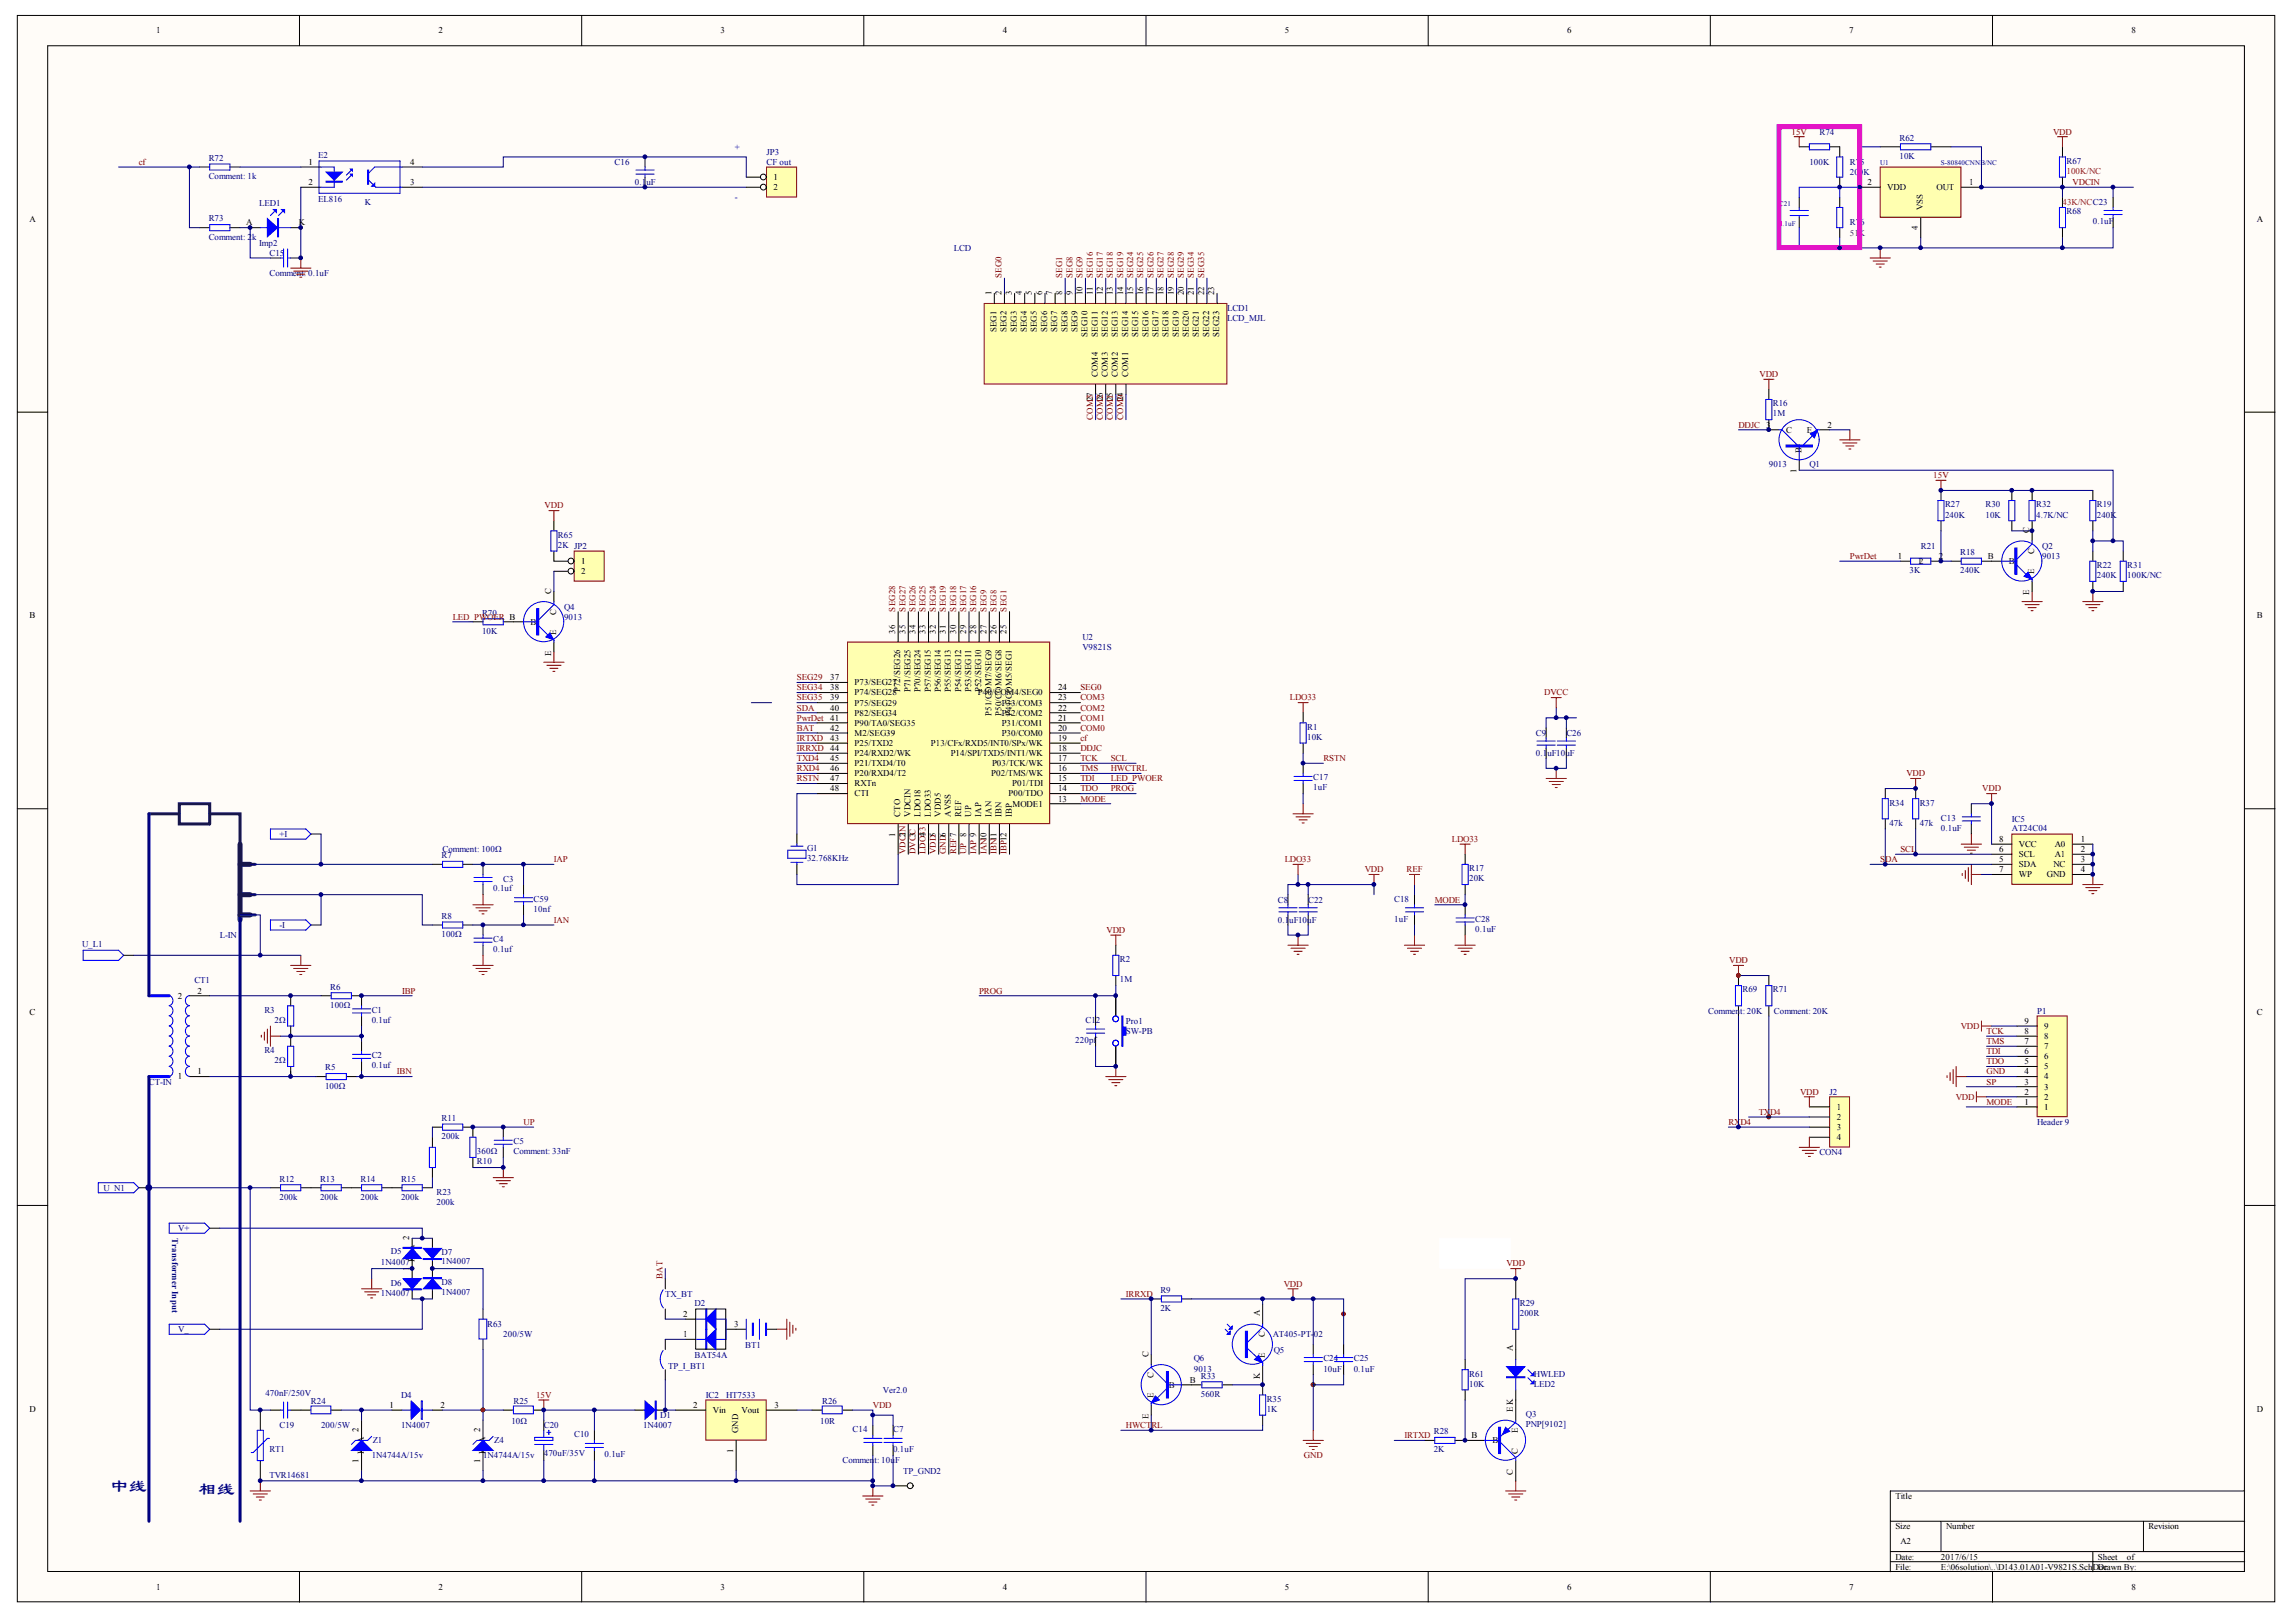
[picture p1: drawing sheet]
<svg xmlns="http://www.w3.org/2000/svg" width="297mm" height="210mm" viewBox="0 0 297 210" stroke-linecap="round" stroke-linejoin="round" font-family="sans-serif">
<defs><g id="words">
<g font-size="2.4" fill="#000080">
<text x="14.3" y="193.1">中线</text>
<text x="25.7" y="193.5">相线</text>
</g>
<g font-size="1.2">
<text x="20.2" y="4.3">1</text>
<text x="56.7" y="4.3">2</text>
<text x="93.2" y="4.3">3</text>
<text x="129.7" y="4.3">4</text>
<text x="166.2" y="4.3">5</text>
<text x="202.7" y="4.3">6</text>
<text x="239.2" y="4.3">7</text>
<text x="275.7" y="4.3">8</text>
<text x="39.9" y="21.3">1</text>
<text x="39.9" y="23.9">2</text>
<text x="53.1" y="21.3">4</text>
<text x="53.1" y="23.9">3</text>
<text x="100.1" y="23.3">1</text>
<text x="241.6" y="23.9">2</text>
<text x="254.8" y="23.9">1</text>
<text x="3.8" y="28.7">A</text>
<text x="31.8" y="29.2">A</text>
<text x="38.7" y="29.2">K</text>
<text x="100.1" y="24.6">2</text>
<text x="244.2" y="24.6">VDD</text>
<text x="250.5" y="24.6">OUT</text>
<text x="292" y="28.7">A</text>
<text x="228.5" y="55.3">3</text>
<text x="231.1" y="56">C</text>
<text x="233.8" y="56">E</text>
<text x="236.4" y="55.3">2</text>
<text x="75.2" y="73">1</text>
<text x="75.2" y="74.3">2</text>
<text x="245.5" y="72.3">1</text>
<text x="248.1" y="73">12</text>
<text x="250.8" y="72.3">2</text>
<text x="257.2" y="72.3">B</text>
<text x="259.9" y="73">B</text>
<text x="3.8" y="80">B</text>
<text x="68.6" y="80.8">B</text>
<text x="292" y="80">B</text>
<text x="107.4" y="88">37</text>
<text x="107.4" y="89.3">38</text>
<text x="110.6" y="88.7">P73/SEG27</text>
<text x="110.6" y="90">P74/SEG28</text>
<text x="126.5" y="90">P40/COM4/SEG0</text>
<text x="136.9" y="89.3">24</text>
<text x="107.4" y="90.6">39</text>
<text x="107.4" y="92">40</text>
<text x="107.4" y="93.3">41</text>
<text x="107.4" y="94.6">42</text>
<text x="107.4" y="95.9">43</text>
<text x="110.6" y="91.3">P75/SEG29</text>
<text x="110.6" y="92.6">P82/SEG34</text>
<text x="110.6" y="93.9">P90/TA0/SEG35</text>
<text x="110.6" y="95.2">M2/SEG39</text>
<text x="129.6" y="95.2">P30/COM0</text>
<text x="129.6" y="93.9">P31/COM1</text>
<text x="129.6" y="92.6">P32/COM2</text>
<text x="129.6" y="91.3">P33/COM3</text>
<text x="136.9" y="95.9">19</text>
<text x="136.9" y="94.6">20</text>
<text x="136.9" y="93.3">21</text>
<text x="136.9" y="92">22</text>
<text x="136.9" y="90.6">23</text>
<text x="107.4" y="97.2">44</text>
<text x="107.4" y="98.5">45</text>
<text x="107.4" y="99.8">46</text>
<text x="107.4" y="101.1">47</text>
<text x="110.6" y="96.5">P25/TXD2</text>
<text x="110.6" y="97.8">P24/RXD2/WK</text>
<text x="110.6" y="99.2">P21/TXD4/T0</text>
<text x="110.6" y="100.5">P20/RXD4/T2</text>
<text x="110.6" y="101.8">RXTn</text>
<text x="120.4" y="96.5">P13/CFx/RXD5/INT0/SPx/WK</text>
<text x="123" y="97.8">P14/SPI/TXD5/INT1/WK</text>
<text x="128.2" y="100.5">P02/TMS/WK</text>
<text x="128.3" y="99.2">P03/TCK/WK</text>
<text x="131" y="101.8">P01/TDI</text>
<text x="136.9" y="101.1">15</text>
<text x="136.9" y="99.8">16</text>
<text x="136.9" y="98.5">17</text>
<text x="136.9" y="97.2">18</text>
<text x="107.4" y="102.4">48</text>
<text x="110.6" y="103.1">CTI</text>
<text x="130.5" y="103.1">P00/TDO</text>
<text x="131" y="104.4">MODE1</text>
<text x="136.9" y="103.7">13</text>
<text x="136.9" y="102.4">14</text>
<text x="258.6" y="111.6">5</text>
<text x="258.6" y="110.3">6</text>
<text x="258.6" y="112.9">7</text>
<text x="258.6" y="109">8</text>
<text x="261.2" y="112.2">SDA</text>
<text x="261.2" y="110.9">SCL</text>
<text x="261.2" y="113.5">WP</text>
<text x="261.2" y="109.6">VCC</text>
<text x="264.8" y="113.5">GND</text>
<text x="265.7" y="112.2">NC</text>
<text x="265.8" y="109.6">A0</text>
<text x="265.8" y="110.9">A1</text>
<text x="269.2" y="109">1</text>
<text x="269.2" y="110.3">2</text>
<text x="269.2" y="111.6">3</text>
<text x="269.2" y="112.9">4</text>
<text x="3.8" y="131.3">C</text>
<text x="23" y="129.2">2</text>
<text x="25.6" y="128.6">2</text>
<text x="292" y="131.3">C</text>
<text x="261.9" y="137.7">5</text>
<text x="261.9" y="136.4">6</text>
<text x="261.9" y="135.1">7</text>
<text x="261.9" y="133.8">8</text>
<text x="261.9" y="132.5">9</text>
<text x="264.5" y="137.1">6</text>
<text x="264.5" y="135.8">7</text>
<text x="264.5" y="134.5">8</text>
<text x="264.5" y="133.2">9</text>
<text x="23" y="139.7">1</text>
<text x="25.6" y="139">1</text>
<text x="237.6" y="143.6">1</text>
<text x="261.9" y="143">1</text>
<text x="261.9" y="141.7">2</text>
<text x="261.9" y="140.3">3</text>
<text x="261.9" y="139">4</text>
<text x="264.5" y="143.6">1</text>
<text x="264.5" y="142.3">2</text>
<text x="264.5" y="141">3</text>
<text x="264.5" y="139.7">4</text>
<text x="264.5" y="138.4">5</text>
<text x="237.6" y="144.9">2</text>
<text x="237.6" y="146.2">3</text>
<text x="237.6" y="147.5">4</text>
<text x="88.4" y="173">1</text>
<text x="88.4" y="170.4">2</text>
<text x="95" y="171.7">3</text>
<text x="151.2" y="179.6">B</text>
<text x="153.9" y="178.9">B</text>
<text x="3.8" y="182.7">D</text>
<text x="50.4" y="182.2">1</text>
<text x="57" y="182.2">2</text>
<text x="89.7" y="182.2">2</text>
<text x="92.2" y="182.9">Vin</text>
<text x="95.9" y="182.9">Vout</text>
<text x="100.2" y="182.2">3</text>
<text x="292" y="182.7">D</text>
<text x="190.4" y="186.1">B</text>
<text x="193.1" y="186.8">B</text>
<text x="245.2" y="194">Title</text>
<text x="245.2" y="197.9">Size</text>
<text x="251.8" y="197.9">Number</text>
<text x="278" y="197.9">Revision</text>
<text x="245.2" y="201.8">Date:</text>
<text x="245.2" y="203.1">File:</text>
<text x="245.9" y="199.9">A2</text>
<text x="251.1" y="201.8">2017/6/15</text>
<text x="251.1" y="203.1">E:\06solution\..\D143.01A01-V9821S.SchDDrawn By:</text>
<text x="271.4" y="201.8">Sheet</text>
<text x="271.5" y="203.1">oc</text>
<text x="275.2" y="201.8">of</text>
<text x="20.2" y="205.7">1</text>
<text x="56.7" y="205.7">2</text>
<text x="93.2" y="205.7">3</text>
<text x="129.7" y="205.7">4</text>
<text x="166.2" y="205.7">5</text>
<text x="202.7" y="205.7">6</text>
<text x="239.2" y="205.7">7</text>
<text x="275.7" y="205.7">8</text>
</g>
<g font-size="1.2" fill="#800000">
<text x="231.8" y="17.4">15V</text>
<text x="265.6" y="17.4">VDD</text>
<text x="18" y="21.3">cf</text>
<text x="268.1" y="23.9">VDCIN</text>
<text x="227.6" y="48.8">VDD</text>
<text x="224.9" y="55.3">DDJC</text>
<text x="70.5" y="65.8">VDD</text>
<text x="250.1" y="61.9">15V</text>
<text x="239.3" y="72.3">PwrDet</text>
<text x="58.6" y="80.2">LED_PWOER B</text>
<text x="103.1" y="88">SEG29</text>
<text x="103.1" y="89.3">SEG34</text>
<text x="139.8" y="89.3">SEG0</text>
<text x="199.8" y="90">DVCC</text>
<text x="103.1" y="94.6">BAT</text>
<text x="103.1" y="90.6">SEG35</text>
<text x="103.1" y="95.9">IRTXD</text>
<text x="103.1" y="93.3">PwrDet</text>
<text x="103.1" y="92">SDA</text>
<text x="139.8" y="95.9">cf</text>
<text x="139.8" y="94.6">COM0</text>
<text x="139.8" y="93.3">COM1</text>
<text x="139.8" y="92">COM2</text>
<text x="139.8" y="90.6">COM3</text>
<text x="166.9" y="90.6">LDO33</text>
<text x="103.1" y="97.2">IRRXD</text>
<text x="103.1" y="98.5">TXD4</text>
<text x="103.1" y="99.8">RXD4</text>
<text x="103.1" y="101.1">RSTN</text>
<text x="139.8" y="101.1">TDI</text>
<text x="139.8" y="99.8">TMS</text>
<text x="139.8" y="98.5">TCK</text>
<text x="139.8" y="97.2">DDJC</text>
<text x="143.7" y="98.5">SCL</text>
<text x="143.7" y="101.1">LED_PWOER</text>
<text x="143.7" y="99.8">HWCTRL</text>
<text x="171.2" y="98.5">RSTN</text>
<text x="246.6" y="100.5">VDD</text>
<text x="139.8" y="103.7">MODE</text>
<text x="139.8" y="102.4">TDO</text>
<text x="143.7" y="102.4">PROG</text>
<text x="256.5" y="102.4">VDD</text>
<text x="71.7" y="111.6">IAP</text>
<text x="166.2" y="111.6">LDO33</text>
<text x="176.6" y="112.9">VDD</text>
<text x="181.9" y="112.9">REF</text>
<text x="187.8" y="109">LDO33</text>
<text x="243.2" y="111.6">SDA</text>
<text x="245.9" y="110.3">SCL</text>
<text x="71.7" y="119.4">IAN</text>
<text x="185.6" y="116.8">MODE</text>
<text x="143.2" y="120.7">VDD</text>
<text x="223.7" y="124.7">VDD</text>
<text x="52" y="128.6">IBP</text>
<text x="126.7" y="128.6">PROG</text>
<text x="253.7" y="133.2">VDD</text>
<text x="257" y="133.8">TCK</text>
<text x="257" y="135.1">TMS</text>
<text x="257" y="136.4">TDI</text>
<text x="257" y="137.7">TDO</text>
<text x="51.4" y="139">IBN</text>
<text x="232.9" y="141.7">VDD</text>
<text x="253" y="142.3">VDD</text>
<text x="257" y="139">GND</text>
<text x="257" y="140.3">SP</text>
<text x="257" y="143">MODE</text>
<text x="67.7" y="145.6">UP</text>
<text x="223.6" y="145.6">RX</text>
<text x="225.2" y="145.6">D4</text>
<text x="227.5" y="144.3">TX</text>
<text x="229" y="144.3">D4</text>
<text x="145.7" y="167.8">IRRXD</text>
<text x="166.1" y="166.5">VDD</text>
<text x="194.9" y="163.9">V</text>
<text x="195.7" y="163.9">DD</text>
<text x="69.4" y="180.9">15V</text>
<text x="112.9" y="182.2">VDD</text>
<text x="145.7" y="184.8">HWCTRL</text>
<text x="168.7" y="188.7">GND</text>
<text x="181.7" y="186.1">IRTXD</text>
</g>
<g font-size="1.2" fill="#000080">
<text x="235.4" y="17.4">R74</text>
<text x="27" y="20.8">R72</text>
<text x="27" y="23.2">Comment: 1k</text>
<text x="41.1" y="20.4">E2</text>
<text x="79.5" y="21.3">C16</text>
<text x="82.1" y="23.9">0.1uF</text>
<text x="95" y="19.4">+</text>
<text x="99.2" y="20">JP3</text>
<text x="99.2" y="21.3">CF out</text>
<text x="234.1" y="21.3">100K</text>
<text x="239.3" y="21.3">R7</text>
<text x="239.3" y="22.6">200K</text>
<text x="240.7" y="21.3">5</text>
<text x="245.7" y="18.2">R62</text>
<text x="245.7" y="20.5">10K</text>
<text x="267.4" y="21.2">R67</text>
<text x="27" y="28.7">R73</text>
<text x="33.5" y="26.7">LED1</text>
<text x="41.1" y="26.2">EL816</text>
<text x="47.2" y="26.6">K</text>
<text x="95" y="25.9">-</text>
<text x="239.3" y="29.2">R7</text>
<text x="240.7" y="29.2">6</text>
<text x="267.4" y="27.7">R68</text>
<text x="270.8" y="29">0.1uF</text>
<text x="27" y="31">Comment: 2</text>
<text x="32.6" y="31">k</text>
<text x="33.5" y="31.8">Imp2</text>
<text x="34.9" y="33.1">C15</text>
<text x="34.9" y="35.7">Comment: 0.1uF</text>
<text x="123.4" y="32.5">LCD</text>
<text x="158.8" y="40.3">LCD1</text>
<text x="158.8" y="41.6">LCD_MJL</text>
<text x="229.4" y="52.6">R16</text>
<text x="229.4" y="53.9">1M</text>
<text x="228.8" y="60.4">9013</text>
<text x="234.1" y="60.4">Q1</text>
<text x="251.6" y="65.7">R27</text>
<text x="256.9" y="65.7">R30</text>
<text x="263.4" y="65.7">R32</text>
<text x="271.3" y="65.7">R19</text>
<text x="72.2" y="69.6">R65</text>
<text x="72.2" y="70.9">2K JP2</text>
<text x="248.5" y="71">R21</text>
<text x="251.6" y="67">240K</text>
<text x="253.6" y="71.8">R18</text>
<text x="256.9" y="67">10K</text>
<text x="263.4" y="67">4.7K/NC</text>
<text x="264.2" y="71">Q2</text>
<text x="271.3" y="67">240K</text>
<text x="247" y="74.2">3K</text>
<text x="253.6" y="74.2">240K</text>
<text x="264.2" y="72.3">9013</text>
<text x="271.3" y="73.5">R22</text>
<text x="271.3" y="74.8">240K</text>
<text x="275.2" y="73.5">R31</text>
<text x="275.2" y="74.8">100K/NC</text>
<text x="62.4" y="79.7">R70</text>
<text x="62.4" y="82">10K</text>
<text x="73" y="78.9">Q4</text>
<text x="73" y="80.2">9013</text>
<text x="140" y="82.8">U2</text>
<text x="140" y="84.1">V9821S</text>
<text x="169.1" y="94.4">R1</text>
<text x="169.1" y="95.7">10K</text>
<text x="198.7" y="95.2">C9</text>
<text x="202.6" y="95.2">C26</text>
<text x="169.9" y="101">C17</text>
<text x="198.7" y="97.8">0.1uF10uF</text>
<text x="169.9" y="102.3">1uF</text>
<text x="244.4" y="104.3">R34</text>
<text x="244.4" y="106.9">47k</text>
<text x="248.4" y="104.3">R37</text>
<text x="248.4" y="106.9">47k</text>
<text x="251.1" y="106.2">C13</text>
<text x="251.1" y="107.5">0.1uF</text>
<text x="260.3" y="106.3">IC5</text>
<text x="260.3" y="107.5">AT24C04</text>
<text x="36.2" y="108.3">+I</text>
<text x="57.1" y="111.1">R7</text>
<text x="57.3" y="110.3">Comment: 100Ω</text>
<text x="104.4" y="110.1">G1</text>
<text x="104.4" y="111.4">32.768KHz</text>
<text x="190.1" y="112.8">R17</text>
<text x="57.1" y="118.9">R8</text>
<text x="63.8" y="115.4">0.1uf</text>
<text x="65.1" y="114.2">C3</text>
<text x="69" y="116.7">C59</text>
<text x="69" y="118">10nf</text>
<text x="165.3" y="116.8">C8</text>
<text x="165.3" y="119.4">0.1uF10uF</text>
<text x="169.2" y="116.8">C22</text>
<text x="180.4" y="116.7">C18</text>
<text x="180.4" y="119.3">1uF</text>
<text x="190.1" y="114.1">20K</text>
<text x="190.9" y="119.3">C28</text>
<text x="10.6" y="122.6">U_L1</text>
<text x="28.4" y="121.4">L-IN</text>
<text x="36.2" y="120.1">-I</text>
<text x="57.1" y="121.3">100Ω</text>
<text x="63.8" y="121.9">C4</text>
<text x="63.8" y="123.2">0.1uf</text>
<text x="144.9" y="124.5">R2</text>
<text x="190.9" y="120.6">0.1uF</text>
<text x="25.2" y="127.3">CT1</text>
<text x="34.2" y="131.1">R3</text>
<text x="42.7" y="128.1">R6</text>
<text x="42.7" y="130.4">100Ω</text>
<text x="48.1" y="131.1">C1</text>
<text x="144.9" y="127.1">1M</text>
<text x="221" y="131.2">Comment: 20K</text>
<text x="225.4" y="128.3">R69</text>
<text x="229.4" y="128.3">R71</text>
<text x="229.5" y="131.2">Comment: 20K</text>
<text x="263.6" y="131.2">P1</text>
<text x="34.2" y="136.3">R4</text>
<text x="35.5" y="132.4">2Ω</text>
<text x="35.5" y="137.6">2Ω</text>
<text x="48.1" y="132.4">0.1uf</text>
<text x="48.1" y="136.9">C2</text>
<text x="139.1" y="135">220pf</text>
<text x="140.4" y="132.4">C12</text>
<text x="145.7" y="132.5">Pro1</text>
<text x="145.7" y="133.8">SW-PB</text>
<text x="19.3" y="140.3">CT-IN</text>
<text x="42.1" y="138.5">R5</text>
<text x="42.1" y="140.9">100Ω</text>
<text x="48.1" y="138.3">0.1uf</text>
<text x="236.7" y="141.7">J2</text>
<text x="57.1" y="145.1">R11</text>
<text x="57.1" y="147.4">200k</text>
<text x="61.7" y="149.4">360Ω</text>
<text x="66.4" y="148.1">C5</text>
<text x="66.4" y="149.4">Comment: 33nF</text>
<text x="235.4" y="149.5">CON4</text>
<text x="263.6" y="145.6">Header 9</text>
<text x="13.4" y="154.1">U_N1</text>
<text x="36.2" y="152.9">R12</text>
<text x="36.2" y="155.3">200k</text>
<text x="41.4" y="152.9">R13</text>
<text x="41.4" y="155.3">200k</text>
<text x="46.6" y="152.9">R14</text>
<text x="46.6" y="155.3">200k</text>
<text x="51.9" y="152.9">R15</text>
<text x="51.9" y="155.3">200k</text>
<text x="56.5" y="154.6">R23</text>
<text x="56.5" y="155.9">200k</text>
<text x="61.7" y="150.7">R10</text>
<text x="23.1" y="159.3">V+</text>
<text x="49.3" y="163.8">1N4007</text>
<text x="49.3" y="167.7">1N4007</text>
<text x="50.6" y="162.3">D5</text>
<text x="50.6" y="166.4">D6</text>
<text x="57.1" y="162.4">D7</text>
<text x="57.1" y="163.6">1N4007</text>
<text x="57.1" y="166.2">D8</text>
<text x="57.1" y="167.6">1N4007</text>
<text x="86.1" y="167.8">TX_BT</text>
<text x="150.1" y="167.3">R9</text>
<text x="23.1" y="172.4">V_</text>
<text x="63" y="171.7">R63</text>
<text x="65.1" y="173">200/5W</text>
<text x="89.9" y="169">D2</text>
<text x="150.1" y="169.6">2K</text>
<text x="164.7" y="173">AT405-PT-02</text>
<text x="196.6" y="169">R29</text>
<text x="196.6" y="170.3">200R</text>
<text x="86.5" y="177.1">TP_I_BT1</text>
<text x="89.9" y="175.8">BAT54A</text>
<text x="96.4" y="174.5">BT1</text>
<text x="154.4" y="176.2">Q6</text>
<text x="154.4" y="177.5">9013</text>
<text x="155.4" y="178.4">R33</text>
<text x="164.8" y="175.1">Q5</text>
<text x="171.2" y="176.2">C24</text>
<text x="171.2" y="177.5">10uF</text>
<text x="175.1" y="176.2">C25</text>
<text x="175.1" y="177.5">0.1uF</text>
<text x="190.1" y="178.1">R61</text>
<text x="190.1" y="179.5">10K</text>
<text x="198.5" y="179.5">LED2</text>
<text x="198.5" y="178.1">HWLED</text>
<text x="34.3" y="180.6">470nF/250V</text>
<text x="36.2" y="184.8">C19</text>
<text x="40.2" y="181.7">R24</text>
<text x="41.5" y="184.8">200/5W</text>
<text x="51.9" y="180.9">D4</text>
<text x="51.9" y="184.8">1N4007</text>
<text x="66.2" y="184.3">10Ω</text>
<text x="66.4" y="181.7">R25</text>
<text x="70.4" y="184.8">C20</text>
<text x="74.3" y="186">C10</text>
<text x="83.2" y="184.8">1N4007</text>
<text x="85.4" y="183.5">D1</text>
<text x="91.3" y="180.9">IC2</text>
<text x="93.9" y="180.9">HT7533</text>
<text x="106.1" y="184.3">10R</text>
<text x="106.4" y="181.7">R26</text>
<text x="110.3" y="185.3">C14</text>
<text x="114.2" y="180.2">Ver2.0</text>
<text x="115.5" y="185.3">C7</text>
<text x="155.4" y="180.8">560R</text>
<text x="163.9" y="181.4">R35</text>
<text x="163.9" y="182.7">1K</text>
<text x="185.5" y="185.6">R28</text>
<text x="197.4" y="183.4">Q3</text>
<text x="197.4" y="184.7">PNP[9102]</text>
<text x="34.9" y="188">RT1</text>
<text x="34.9" y="191.2">TVR14681</text>
<text x="48.1" y="188.7">1N4744A/15v</text>
<text x="48.2" y="186.8">Z1</text>
<text x="62.5" y="188.7">1N4744A/15v</text>
<text x="63.9" y="186.8">Z4</text>
<text x="70.4" y="188.5">470uF/35V</text>
<text x="78.2" y="188.6">0.1uF</text>
<text x="109" y="189.4">Commen</text>
<text x="113.1" y="189.4">t: 10u</text>
<text x="115.5" y="188">0.1uF</text>
<text x="115.8" y="189.4">F</text>
<text x="116.9" y="190.7">TP_GND2</text>
<text x="185.5" y="188">2K</text>
</g>
<g font-size="1.2" fill="#f00">
<text x="267.4" y="22.5">100K/NC</text>
<text x="266.8" y="26.6">43K/NCC23</text>
</g>
<text font-size="1.2" fill="#66006e" x="239.3" y="30.5">51K</text>
<g font-size="1.1">
<text x="248.1" y="29.8" transform="rotate(-90 248.1 29.8)">4</text>
<text x="248.8" y="27.2" transform="rotate(-90 248.8 27.2)">VSS</text>
<text x="128.3" y="38.2" transform="rotate(-90 128.3 38.2)">1</text>
<text x="129.6" y="38.2" transform="rotate(-90 129.6 38.2)">2</text>
<text x="130.9" y="38.2" transform="rotate(-90 130.9 38.2)">3</text>
<text x="132.2" y="38.2" transform="rotate(-90 132.2 38.2)">4</text>
<text x="133.5" y="38.2" transform="rotate(-90 133.5 38.2)">5</text>
<text x="134.8" y="38.2" transform="rotate(-90 134.8 38.2)">6</text>
<text x="136.1" y="38.2" transform="rotate(-90 136.1 38.2)">7</text>
<text x="137.4" y="38.2" transform="rotate(-90 137.4 38.2)">8</text>
<text x="138.7" y="38.2" transform="rotate(-90 138.7 38.2)">9</text>
<text x="140.1" y="38.2" transform="rotate(-90 140.1 38.2)">10</text>
<text x="141.4" y="38.2" transform="rotate(-90 141.4 38.2)">11</text>
<text x="142.7" y="38.2" transform="rotate(-90 142.7 38.2)">12</text>
<text x="144" y="38.2" transform="rotate(-90 144 38.2)">13</text>
<text x="145.3" y="38.2" transform="rotate(-90 145.3 38.2)">14</text>
<text x="146.6" y="38.2" transform="rotate(-90 146.6 38.2)">15</text>
<text x="147.9" y="38.2" transform="rotate(-90 147.9 38.2)">16</text>
<text x="149.2" y="38.2" transform="rotate(-90 149.2 38.2)">17</text>
<text x="150.5" y="38.2" transform="rotate(-90 150.5 38.2)">18</text>
<text x="151.8" y="38.2" transform="rotate(-90 151.8 38.2)">19</text>
<text x="153.2" y="38.2" transform="rotate(-90 153.2 38.2)">20</text>
<text x="154.5" y="38.2" transform="rotate(-90 154.5 38.2)">21</text>
<text x="155.8" y="38.2" transform="rotate(-90 155.8 38.2)">22</text>
<text x="157.1" y="38.2" transform="rotate(-90 157.1 38.2)">23</text>
<text x="128.9" y="43" transform="rotate(-90 128.9 43)">SEG1</text>
<text x="130.2" y="43" transform="rotate(-90 130.2 43)">SEG2</text>
<text x="131.5" y="43" transform="rotate(-90 131.5 43)">SEG3</text>
<text x="132.8" y="43" transform="rotate(-90 132.8 43)">SEG4</text>
<text x="134.2" y="43" transform="rotate(-90 134.2 43)">SEG5</text>
<text x="135.5" y="43" transform="rotate(-90 135.5 43)">SEG6</text>
<text x="136.8" y="43" transform="rotate(-90 136.8 43)">SEG7</text>
<text x="138.1" y="43" transform="rotate(-90 138.1 43)">SEG8</text>
<text x="139.4" y="43" transform="rotate(-90 139.4 43)">SEG9</text>
<text x="140.7" y="43.6" transform="rotate(-90 140.7 43.6)">SEG10</text>
<text x="142" y="43.6" transform="rotate(-90 142 43.6)">SEG11</text>
<text x="143.3" y="43.6" transform="rotate(-90 143.3 43.6)">SEG12</text>
<text x="144.6" y="43.6" transform="rotate(-90 144.6 43.6)">SEG13</text>
<text x="145.9" y="43.6" transform="rotate(-90 145.9 43.6)">SEG14</text>
<text x="147.3" y="43.6" transform="rotate(-90 147.3 43.6)">SEG15</text>
<text x="148.6" y="43.6" transform="rotate(-90 148.6 43.6)">SEG16</text>
<text x="149.9" y="43.6" transform="rotate(-90 149.9 43.6)">SEG17</text>
<text x="151.2" y="43.6" transform="rotate(-90 151.2 43.6)">SEG18</text>
<text x="152.5" y="43.6" transform="rotate(-90 152.5 43.6)">SEG19</text>
<text x="153.8" y="43.6" transform="rotate(-90 153.8 43.6)">SEG20</text>
<text x="155.1" y="43.6" transform="rotate(-90 155.1 43.6)">SEG21</text>
<text x="156.4" y="43.6" transform="rotate(-90 156.4 43.6)">SEG22</text>
<text x="157.7" y="43.6" transform="rotate(-90 157.7 43.6)">SEG23</text>
<text x="142" y="48.8" transform="rotate(-90 142 48.8)">COM4</text>
<text x="143.3" y="48.8" transform="rotate(-90 143.3 48.8)">COM3</text>
<text x="144.6" y="48.8" transform="rotate(-90 144.6 48.8)">COM2</text>
<text x="145.9" y="48.8" transform="rotate(-90 145.9 48.8)">COM1</text>
<text x="233.1" y="58.6" transform="rotate(-90 233.1 58.6)">B</text>
<text x="232.4" y="61.2" transform="rotate(-90 232.4 61.2)">1</text>
<text x="262.5" y="69" transform="rotate(-90 262.5 69)">C</text>
<text x="263.2" y="71.7" transform="rotate(-90 263.2 71.7)">C</text>
<text x="71.3" y="76.8" transform="rotate(-90 71.3 76.8)">C</text>
<text x="262.5" y="77" transform="rotate(-90 262.5 77)">E</text>
<text x="263.2" y="74.3" transform="rotate(-90 263.2 74.3)">E</text>
<text x="71.9" y="82.2" transform="rotate(-90 71.9 82.2)">E</text>
<text x="71.9" y="79.6" transform="rotate(-90 71.9 79.6)">C</text>
<text x="115.8" y="82" transform="rotate(-90 115.8 82)">36</text>
<text x="117.1" y="82" transform="rotate(-90 117.1 82)">35</text>
<text x="118.4" y="82" transform="rotate(-90 118.4 82)">34</text>
<text x="119.8" y="82" transform="rotate(-90 119.8 82)">33</text>
<text x="121.1" y="82" transform="rotate(-90 121.1 82)">32</text>
<text x="122.4" y="82" transform="rotate(-90 122.4 82)">31</text>
<text x="123.7" y="82" transform="rotate(-90 123.7 82)">30</text>
<text x="125" y="82" transform="rotate(-90 125 82)">29</text>
<text x="126.3" y="82" transform="rotate(-90 126.3 82)">28</text>
<text x="127.6" y="82" transform="rotate(-90 127.6 82)">27</text>
<text x="128.9" y="82" transform="rotate(-90 128.9 82)">26</text>
<text x="130.2" y="82" transform="rotate(-90 130.2 82)">25</text>
<text x="71.3" y="84.9" transform="rotate(-90 71.3 84.9)">E</text>
<text x="116.5" y="89.6" transform="rotate(-90 116.5 89.6)">P72/SEG26</text>
<text x="117.8" y="89.6" transform="rotate(-90 117.8 89.6)">P71/SEG25</text>
<text x="119.1" y="89.6" transform="rotate(-90 119.1 89.6)">P70/SEG24</text>
<text x="120.4" y="89.6" transform="rotate(-90 120.4 89.6)">P57/SEG15</text>
<text x="121.7" y="89.6" transform="rotate(-90 121.7 89.6)">P56/SEG14</text>
<text x="123" y="89.6" transform="rotate(-90 123 89.6)">P55/SEG13</text>
<text x="124.3" y="89.6" transform="rotate(-90 124.3 89.6)">P54/SEG12</text>
<text x="125.6" y="89.6" transform="rotate(-90 125.6 89.6)">P53/SEG11</text>
<text x="127" y="89.6" transform="rotate(-90 127 89.6)">P52/SEG10</text>
<text x="128.3" y="92.7" transform="rotate(-90 128.3 92.7)">P51/COM7/SEG9</text>
<text x="129.6" y="92.7" transform="rotate(-90 129.6 92.7)">P50/COM6/SEG8</text>
<text x="130.9" y="92.7" transform="rotate(-90 130.9 92.7)">P41/COM5/SEG1</text>
<text x="116.5" y="105.7" transform="rotate(-90 116.5 105.7)">CTO</text>
<text x="117.8" y="105.7" transform="rotate(-90 117.8 105.7)">VDCIN</text>
<text x="119.1" y="105.7" transform="rotate(-90 119.1 105.7)">LDO18</text>
<text x="120.4" y="105.7" transform="rotate(-90 120.4 105.7)">LDO33</text>
<text x="121.7" y="105.7" transform="rotate(-90 121.7 105.7)">VDD5</text>
<text x="123" y="105.7" transform="rotate(-90 123 105.7)">AVSS</text>
<text x="124.3" y="105.7" transform="rotate(-90 124.3 105.7)">REF</text>
<text x="125.6" y="105.7" transform="rotate(-90 125.6 105.7)">UP</text>
<text x="127" y="105.7" transform="rotate(-90 127 105.7)">IAP</text>
<text x="128.3" y="105.7" transform="rotate(-90 128.3 105.7)">IAN</text>
<text x="129.6" y="105.7" transform="rotate(-90 129.6 105.7)">IBN</text>
<text x="130.9" y="105.7" transform="rotate(-90 130.9 105.7)">IBP</text>
<text x="115.8" y="108.3" transform="rotate(-90 115.8 108.3)">1</text>
<text x="125" y="108.3" transform="rotate(-90 125 108.3)">8</text>
<text x="52.9" y="160.5" transform="rotate(-90 52.9 160.5)">2</text>
<text x="52.9" y="164.5" transform="rotate(-90 52.9 164.5)">1</text>
<text x="53.6" y="163.3" transform="rotate(-90 53.6 163.3)">K A</text>
<text x="163" y="170.3" transform="rotate(-90 163 170.3)">A</text>
<text x="163.6" y="173.1" transform="rotate(-90 163.6 173.1)">C</text>
<text x="148.6" y="175.5" transform="rotate(-90 148.6 175.5)">C</text>
<text x="149.2" y="178.3" transform="rotate(-90 149.2 178.3)">C</text>
<text x="163" y="178.5" transform="rotate(-90 163 178.5)">K</text>
<text x="163.6" y="175.7" transform="rotate(-90 163.6 175.7)">E</text>
<text x="195.7" y="174.9" transform="rotate(-90 195.7 174.9)">A</text>
<text x="46.4" y="185.4" transform="rotate(-90 46.4 185.4)">2</text>
<text x="62.1" y="185.4" transform="rotate(-90 62.1 185.4)">2</text>
<text x="95.5" y="185.5" transform="rotate(-90 95.5 185.5)">GND</text>
<text x="148.6" y="183.6" transform="rotate(-90 148.6 183.6)">E</text>
<text x="149.2" y="180.9" transform="rotate(-90 149.2 180.9)">E</text>
<text x="195.7" y="182.7" transform="rotate(-90 195.7 182.7)">E K</text>
<text x="196.4" y="185.4" transform="rotate(-90 196.4 185.4)">E</text>
<text x="46.4" y="189.3" transform="rotate(-90 46.4 189.3)">1</text>
<text x="47.1" y="188.2" transform="rotate(-90 47.1 188.2)">K A</text>
<text x="62.1" y="189.3" transform="rotate(-90 62.1 189.3)">1</text>
<text x="62.8" y="188.2" transform="rotate(-90 62.8 188.2)">K A</text>
<text x="94.9" y="188" transform="rotate(-90 94.9 188)">1</text>
<text x="195.7" y="190.9" transform="rotate(-90 195.7 190.9)">C</text>
<text x="196.4" y="188.1" transform="rotate(-90 196.4 188.1)">C</text>
</g>
<g font-size="1.1" fill="#800000">
<text x="129.6" y="36" transform="rotate(-90 129.6 36)">SEG0</text>
<text x="137.4" y="36" transform="rotate(-90 137.4 36)">SEG1</text>
<text x="138.7" y="36" transform="rotate(-90 138.7 36)">SEG8</text>
<text x="140.1" y="36" transform="rotate(-90 140.1 36)">SEG9</text>
<text x="141.4" y="36" transform="rotate(-90 141.4 36)">SEG16</text>
<text x="142.7" y="36" transform="rotate(-90 142.7 36)">SEG17</text>
<text x="144" y="36" transform="rotate(-90 144 36)">SEG18</text>
<text x="145.3" y="36" transform="rotate(-90 145.3 36)">SEG19</text>
<text x="146.6" y="36" transform="rotate(-90 146.6 36)">SEG24</text>
<text x="147.9" y="36" transform="rotate(-90 147.9 36)">SEG25</text>
<text x="149.2" y="36" transform="rotate(-90 149.2 36)">SEG26</text>
<text x="150.5" y="36" transform="rotate(-90 150.5 36)">SEG27</text>
<text x="151.8" y="36" transform="rotate(-90 151.8 36)">SEG28</text>
<text x="153.2" y="36" transform="rotate(-90 153.2 36)">SEG29</text>
<text x="154.5" y="36" transform="rotate(-90 154.5 36)">SEG34</text>
<text x="155.8" y="36" transform="rotate(-90 155.8 36)">SEG35</text>
<text x="141.4" y="54.3" transform="rotate(-90 141.4 54.3)">COM237</text>
<text x="142.7" y="54.3" transform="rotate(-90 142.7 54.3)">COM226</text>
<text x="144" y="54.3" transform="rotate(-90 144 54.3)">COM215</text>
<text x="145.3" y="54.3" transform="rotate(-90 145.3 54.3)">COM204</text>
<text x="115.8" y="79.2" transform="rotate(-90 115.8 79.2)">SEG28</text>
<text x="117.1" y="79.2" transform="rotate(-90 117.1 79.2)">SEG27</text>
<text x="118.4" y="79.2" transform="rotate(-90 118.4 79.2)">SEG26</text>
<text x="119.8" y="79.2" transform="rotate(-90 119.8 79.2)">SEG25</text>
<text x="121.1" y="79.2" transform="rotate(-90 121.1 79.2)">SEG24</text>
<text x="122.4" y="79.2" transform="rotate(-90 122.4 79.2)">SEG19</text>
<text x="123.7" y="79.2" transform="rotate(-90 123.7 79.2)">SEG18</text>
<text x="125" y="79.2" transform="rotate(-90 125 79.2)">SEG17</text>
<text x="126.3" y="79.2" transform="rotate(-90 126.3 79.2)">SEG16</text>
<text x="127.6" y="79.2" transform="rotate(-90 127.6 79.2)">SEG9</text>
<text x="128.9" y="79.2" transform="rotate(-90 128.9 79.2)">SEG8</text>
<text x="130.2" y="79.2" transform="rotate(-90 130.2 79.2)">SEG1</text>
<text x="117.1" y="110.5" transform="rotate(-90 117.1 110.5)">VDC2IN</text>
<text x="118.4" y="110.5" transform="rotate(-90 118.4 110.5)">DVC3C</text>
<text x="119.8" y="110.5" transform="rotate(-90 119.8 110.5)">LDO433</text>
<text x="121.1" y="110.5" transform="rotate(-90 121.1 110.5)">VDD5</text>
<text x="122.4" y="110.5" transform="rotate(-90 122.4 110.5)">GND6</text>
<text x="123.7" y="110.5" transform="rotate(-90 123.7 110.5)">REF7</text>
<text x="125" y="110.5" transform="rotate(-90 125 110.5)">UP</text>
<text x="126.3" y="110.5" transform="rotate(-90 126.3 110.5)">IAP 9</text>
<text x="127.6" y="110.5" transform="rotate(-90 127.6 110.5)">IAN10</text>
<text x="128.9" y="110.5" transform="rotate(-90 128.9 110.5)">IBN11</text>
<text x="130.2" y="110.5" transform="rotate(-90 130.2 110.5)">IBP12</text>
<text x="85.7" y="165.5" transform="rotate(-90 85.7 165.5)">BAT</text>
</g>
<text font-size="1.1" fill="#000080" x="22.3" y="160.2" transform="rotate(90 22.3 160.2)">Transformer Input</text>
<g font-size=".9" fill="#000080">
<text x="243.2" y="21.4">U1</text>
<text x="251.1" y="21.4">S-80840CNNB/NC</text>
<text x="230.2" y="26.6">C21</text>
<text x="230.2" y="29.2">0.1uF</text>
</g>
</g></defs>
<g fill="#fffcf8" stroke="#000" stroke-width=".13">
<path d="M2.2 2h292.1v205.3h-292.1z"/>
<path d="M6.2 5.9h284.2v197.5h-284.2z"/>
</g>
<g fill="none" stroke="#000" stroke-width=".13">
<path d="M38.7 2v3.9M75.3 2v3.9M111.8 2v3.9M148.3 2v3.9M184.8 2v3.9M221.3 2v3.9M232.8 19h1.3M236.7 19h1.3v1.3M243.2 19h2.7M249.8 19h2.6M257.8 2v3.9M266.8 19v1.3"/>
<path d="M232.8 25.5v1.3M232.8 28.2v1.3M238 22.9v1.3M238 25.5v1.3M238 29.5v1.3M266.8 22.9v1.3M266.8 25.5v1.3M266.8 29.5v1.3M2.2 53.3h4M290.4 53.3h3.9M2.2 104.7h4M103.1 107.9v1.3"/>
<path d="M103.1 111.9v1.3M290.4 104.7h3.9M2.2 156h4M290.4 156h3.9M244.6 196.9h45.8M251.1 196.9v3.9M277.3 196.9v3.9M290.4 192.9h-45.8v10.5M38.7 203.4v3.9M75.3 203.4v3.9M111.8 203.4v3.9M148.3 203.4v3.9"/>
<path d="M184.8 203.4v3.9M221.3 203.4v3.9M244.6 200.8h45.8M244.6 202.1h45.8M257.8 203.4v3.9M270.8 200.8v2.6"/>
</g>
<g fill="#000080" stroke="#000080" stroke-width=".13">
<circle cx="62.5" cy="182.5" r=".24"/>
<circle cx="169.9" cy="179.2" r=".24"/>
<circle cx="224.9" cy="126.2" r=".24"/>
<circle cx="228.8" cy="144.5" r=".24"/>
</g>
<g fill="none" stroke="#00f" stroke-width=".13">
<path d="M234.1 18.6h2.6v.8h-2.6zM245.9 18.6h3.9v.8h-3.9zM231.6 27.2h2.3M231.6 27.9h2.3M232.8 29.5v2.6h5.2v-1.3M232.8 26.8v.4M232.8 27.9v.3M237.6 20.3h.8v2.6h-.8zM237.6 26.8h.8v2.7h-.8zM238 24.2v1.3M240.6 24.2h-7.8v1.3M266.4 20.3h.8v2.6h-.8z"/>
<path d="M266.4 26.8h.8v2.7h-.8zM101.9 110h2.4v1.1h-2.4zM102.3 111.6h1.6M102.3 109.5h1.6M103.1 109.2v.3M103.1 111.6v.3"/>
</g>
<path d="M266.8 24.2v1.3M105.7 102.7h-2.6v5.2M116.2 110.5v4h-13.1v-1.3" fill="none" stroke="#000080" stroke-width=".13"/>
<path d="M232.1 17.7h1.3M232.8 17.7v1.3M266.2 17.7h1.3M266.8 17.7v1.3M241.9 33.4h2.7M242.3 33.8h1.9M242.7 34.2h1.1M243.1 34.6h.3M243.2 32.1v1.3" fill="none" stroke="#800000" stroke-width=".13"/>
<path d="M243.2 21.6h10.5v6.5h-10.5z" fill="#ffffb0" stroke="#800000" stroke-width=".13"/>
<g fill="none" stroke="#000" stroke-width=".13">
<path d="M240.6 24.2h2.6M248.5 28.2v2.6M253.7 24.2h2.6M273.4 25.5v1.3M273.4 28.2v1.3M55.9 119.7h1.4M55.9 111.9h1.4M59.9 119.7h1.3M59.9 111.9h1.3M62.5 111.9v1.3M62.5 114.5v1.3M62.5 119.7v1.3"/>
<path d="M16 123.6h1.3M24.5 139.3h2.6M24.5 128.9h2.6M41.5 128.9h1.3M45.5 128.9h1.3v1.3M46.8 131.5v1.3M62.5 122.3v1.3M18 153.7h1.3M35 153.7h1.3M38.9 153.7h2.6M44.2 153.7h2.6M49.4 153.7h2.6"/>
<path d="M54.6 153.7h1.3M55.9 145.9h1.4M59.9 145.9h1.3v1.3M61.2 149.8v1.3M65.1 145.9v1.3M65.1 148.5v1.3M33.7 182.5v2.6M33.7 189v2.6M76.9 185.1v1.3M76.9 187.7v1.3M115.5 192.3h2.7"/>
</g>
<path d="M243.2 19h-2.6v5.2M252.4 19h3.9v5.2h19.7M248.5 30.8v1.3M266.8 30.8v1.3M273.4 29.5v2.6h-35.4M273.4 24.2v1.3M27.1 128.9h14.4" fill="none" stroke="#000080" stroke-width=".13"/>
<g fill="none" stroke="#00f" stroke-width=".13">
<path d="M272.2 27.8h2.4M272.2 27.2h2.4M273.4 26.8v.4M273.4 27.8v.4M57.3 111.5h2.6v.7h-2.6zM57.3 119.3h2.6v.8h-2.6zM61.3 114.1h2.4M61.3 113.6h2.4M62.5 113.2v.4M62.5 114.1v.4M10.8 123h4.5l.7 .6-.7 .7h-4.5zM21.9 138a.66 .66 0 0 1 .5 .6 .66 .66 0 0 1-.5 .7"/>
<path d="M21.9 136.7a.66 .66 0 0 1 .5 .6 .66 .66 0 0 1-.5 .7M21.9 135.4a.66 .66 0 0 1 .5 .6 .66 .66 0 0 1-.5 .7M21.9 131.5a.66 .66 0 0 1 .5 .6 .66 .66 0 0 1-.5 .6M21.9 134.1a.66 .66 0 0 1 .5 .6 .66 .66 0 0 1-.5 .7M21.9 132.8a.66 .66 0 0 1 .5 .6 .66 .66 0 0 1-.5 .7M21.9 128.9a.66 .66 0 0 1 .5 .6 .66 .66 0 0 1-.5 .6M21.9 130.2a.66 .66 0 0 1 .5 .6 .66 .66 0 0 1-.5 .6M24.5 138a.64 .64 0 0 0-.5 .6 .64 .64 0 0 0 .5 .7M24.5 136.7a.64 .64 0 0 0-.5 .6 .64 .64 0 0 0 .5 .7M24.5 135.4a.64 .64 0 0 0-.5 .6 .64 .64 0 0 0 .5 .7M24.5 131.5a.64 .64 0 0 0-.5 .6 .64 .64 0 0 0 .5 .6M24.5 134.1a.64 .64 0 0 0-.5 .6 .64 .64 0 0 0 .5 .7"/>
<path d="M24.5 132.8a.64 .64 0 0 0-.5 .6 .64 .64 0 0 0 .5 .7M24.5 128.9a.64 .64 0 0 0-.5 .6 .64 .64 0 0 0 .5 .6M24.5 130.2a.64 .64 0 0 0-.5 .6 .64 .64 0 0 0 .5 .6M42.8 128.5h2.7v.8h-2.7zM45.6 131.1h2.4M45.6 130.6h2.4M46.8 130.2v.4M46.8 131.1v.4M61.3 121.9h2.4M61.3 121.4h2.4M62.5 121v.4M62.5 121.9v.4"/>
<path d="M12.7 153.1h4.6l.7 .6-.7 .7h-4.6zM36.3 153.3h2.6v.8h-2.6zM41.5 153.3h2.7v.8h-2.7zM46.8 153.3h2.6v.8h-2.6zM52 153.3h2.6v.8h-2.6zM57.3 145.5h2.6v.8h-2.6zM60.8 147.2h.8v2.6h-.8zM63.9 148.1h2.4M63.9 147.6h2.4M65.1 147.2v.4M65.1 148.1v.4M33.3 185.1h.8v3.9h-.8z"/>
<path d="M34.9 186.1h-.3l-1.8 1.9h-.3M75.7 187.3h2.4M75.7 186.8h2.4M76.9 186.4v.4M76.9 187.3v.4"/>
</g>
<path d="M230.2 16.4h10.4v15.6h-10.4z" fill="none" stroke="#f0f" stroke-width=".65"/>
<g fill="none" stroke="#800000" stroke-width=".13">
<path d="M61.2 117.1h2.6M61.6 117.5h1.8M62 117.9h1M62.4 118.3h.2M62.5 115.8v1.3M33.8 134v.2M34.2 133.6v1M34.6 133.2v1.8M35 132.8v2.6M35 134.1h1.3M37.6 124.9h2.6M38 125.3h1.8"/>
<path d="M38.4 125.7h1M38.8 126.1h.2M38.9 123.6v1.3M61.2 124.9h2.6M61.6 125.3h1.8M62 125.7h1M62.4 126.1h.2M62.5 123.6v1.3M63.8 152.4h2.6M64.2 152.8h1.8M64.6 153.2h1M65 153.6h.2"/>
<path d="M65.1 151.1v1.3M32.4 192.9h2.6M32.8 193.3h1.8M33.2 193.7h1M33.5 194.1h.3M33.7 191.6v1.3"/>
</g>
<path d="M31.1 109.2v9.9" fill="none" stroke="#00395d" stroke-width=".65"/>
<path d="M19.3 105.3h3.9M31.1 111.9h1.9" fill="none" stroke="#00395d" stroke-width=".39"/>
<path d="M19.3 139.3h2.6M19.3 128.9h2.6" fill="none" stroke="#00f" stroke-width=".39"/>
<circle cx="117.7" cy="192.3" r=".37" fill="#fffcf8" stroke="#000" stroke-width=".13"/>
<g fill="none" stroke="#00f" stroke-width=".13">
<path d="M35 119.1h4.6l.6 .6-.6 .7h-4.6zM35 107.3h4.6l.6 .6-.6 .7h-4.6zM37.2 130.2h.8v2.6h-.8zM36.3 182.5h.4M36.7 181.4v2.1M37.2 181.4v2.1M37.2 182.5h.4M40.2 182h2.6v1h-2.6zM52 182.5h3.9M53.2 182.6h1M53.2 182.3h1M53.2 182.2h.9v.5h-.9"/>
<path d="M53.2 182.1h.8v.8h-.8M53.2 182h.6v1h-.6M53.2 181.8h.5v1.3h-.5M53.2 181.7h.4v1.6h-.4M53.2 181.6h.3v1.8h-.3M53.3 181.4v2.1M54.2 182.3l-1-1v2.4l1-1.1M54.2 182.3v.3M54.5 181.3h.1v2.4h-.1zM54.5 182.6h.1M54.5 182.3h.1M69.2 186h2.3v.4h-2.3z"/>
<path d="M69.2 186.9h2.3M70.4 185.1v.9M70.4 186.9v.8M70.7 185.4h.6M71 185.1v.5"/>
</g>
<path d="M40.2 119.7h1.3M40.2 107.9h1.3M37.6 128.9v1.3M37.6 132.8v1.3M35 182.5h1.3M37.6 182.5h2.6M42.8 182.5h1.4M50.7 182.5h1.3M55.9 182.5h1.4M70.4 183.8v1.3M70.4 187.7v1.3" fill="none" stroke="#000" stroke-width=".13"/>
<path d="M19.3 105.3v23.6M31.1 118.4v78.5M19.3 139.3v57.6" fill="none" stroke="#000080" stroke-width=".39"/>
<path d="M31.1 111.9h1.3M31.1 115.8h1.3M31.1 118.4h1.3" fill="none" stroke="#00395d" stroke-width=".65"/>
<path d="M31.1 115.8h1.9M31.1 118.4h1.9" fill="none" stroke="#00395d" stroke-width=".39"/>
<path d="M41.5 107.9v4M41.5 115.8v3.9M65.1 149.8v1.3h-3.9" fill="none" stroke="#000080" stroke-width=".13"/>
<path d="M100.5 172h1.3M101.8 170.7v2.6M102.2 171.1v1.8M102.6 171.5v1M103 171.9v.2M111.6 193.6h2.6M112 194h1.8M112.4 194.4h1M112.8 194.8h.3M112.9 192.3v1.3" fill="none" stroke="#800000" stroke-width=".13"/>
<path d="M91.3 181.2h7.8v5.2h-7.8z" fill="#ffffb0" stroke="#800000" stroke-width=".13"/>
<g fill="none" stroke="#000" stroke-width=".13">
<path d="M67.7 114.5v1.3M67.7 117.1v1.3M27.1 158.9h1.3M55.9 147.2v1.3M55.9 151.1v1.3M27.1 172h1.3M53.3 160.2v1.4M53.3 162.9v2.6M53.3 166.8v1.3M55.9 160.2v1.4M55.9 162.9v2.6M55.9 166.8v1.3"/>
<path d="M62.5 169.4v1.3M62.5 173.3v1.3M86.1 165.5v1.3M86.1 169.4v1.3M86.1 173.3v1.3M86.1 177.2v1.4M95.2 172h1.3M99.2 172h1.3M46.8 183.8v2.6M46.8 187.7v2.6M62.5 183.8v2.6M62.5 187.7v2.6"/>
<path d="M65.1 182.5h1.3M69 182.5h1.4M87.4 182.5h3.9M95.2 186.4v3.9M99.2 182.5h3.9M112.9 184.4v1.3M112.9 187.1v1.3M115.5 184.4v1.3M115.5 187.1v1.3"/>
</g>
<g fill="none" stroke="#00f" stroke-width=".13">
<path d="M66.6 116.7h2.3M66.6 116.2h2.3M67.7 115.8v.4M67.7 116.7v.4M21.9 158.3h4.6l.6 .6-.6 .7h-4.6zM55.6 148.5h.7v2.6h-.7zM21.9 171.4h4.6l.6 .6-.6 .7h-4.6zM53.3 161.3v1.7M53.3 165.3v1.7M55.9 161.4v1.7M55.9 165.2v1.7M62 170.7h1v2.6h-1z"/>
<path d="M85.8 174.8a1.94 1.94 0 0 0 0 2.3M85.8 166.9a1.94 1.94 0 0 0 0 2.4M96.5 170.7v2.6M98.3 170.7v2.6M48.1 185.9l-.5 .5h-1.6l-.5 .5M63.8 185.9l-.5 .5h-1.6l-.5 .5M66.4 182h2.6v1h-2.6zM111.7 186.7h2.4M111.7 186.1h2.4M112.9 185.7v.4M112.9 186.7v.4M114.4 186.7h2.3"/>
<path d="M114.4 186.1h2.3M115.5 185.7v.4M115.5 186.7v.4"/>
</g>
<g fill="#00f" stroke="#00f" stroke-width=".13">
<path d="M54.8 161.6h2.3l-1.2 1.3z"/>
<path d="M53.3 161.6l1.2 1.3h-2.4z"/>
<path d="M52.1 165.5h2.4l-1.2 1.3z"/>
<path d="M55.9 165.5l1.2 1.3h-2.3z"/>
<path d="M61.2 187.7l1.3-1.3 1.3 1.3z"/>
<path d="M45.5 187.7l1.3-1.3 1.3 1.3z"/>
<path d="M97.3 171.2h.2v1.6h-.2z" fill-rule="evenodd"/>
<path d="M99 171.2h.2v1.6h-.2z" fill-rule="evenodd"/>
<path d="M54.8 162.9h2.3v.1h-2.3z" fill-rule="evenodd"/>
<path d="M52.1 161.4h2.4v.2h-2.4z" fill-rule="evenodd"/>
<path d="M52.1 166.8h2.4v.1h-2.4z" fill-rule="evenodd"/>
<path d="M54.8 165.3h2.3v.2h-2.3z" fill-rule="evenodd"/>
</g>
<g fill="none" stroke="#000080" stroke-width=".13">
<path d="M31.1 118.4h2.6v5.2M32.4 115.8h22.2v3.9h1.3M32.4 111.9h23.5M61.2 111.9h10.5M61.2 119.7h10.5M67.7 111.9v2.6M67.7 118.4v1.3M17.3 123.6h21.6M37.6 138.7v.6h-10.5M46.8 132.8v1.3h-10.5M46.8 128.9h6.5M19.3 153.7h15.7"/>
<path d="M28.4 158.9h26.2v1.3M32.4 153.7v28.8h2.6M55.9 145.9v1.3M55.9 152.4v1.3M61.2 145.9h7.8M53.3 164.2h-5.2v1.3M53.3 160.2h2.6M53.3 168.1h2.6M54.6 168.1v3.9h-26.2M55.9 164.2h6.6v5.2M62.5 174.6v9.2M86.1 164.2v1.3"/>
<path d="M33.7 191.6h13.1M44.2 182.5h6.5M46.8 190.3v1.3h30.1M46.8 182.5v1.3M57.3 182.5h7.8M62.5 190.3v1.3M70.4 189v2.6M76.9 189v2.6h18.3M76.9 182.5v2.6M112.9 188.4v3.9h2.6v-3.9"/>
</g>
<path d="M256.3 132.1v1.3M256.3 132.8h1.4M255.7 141.3v1.3M255.7 141.9h1.3M46.8 166.8h2.6M47.2 167.2h1.8M47.6 167.6h1M48 168h.2M48.1 165.5v1.3M69.7 181.2h1.3M70.4 181.2v1.3" fill="none" stroke="#800000" stroke-width=".13"/>
<path d="M23.2 104h3.9v2.6h-3.9zM27.1 105.3h4v3.9" fill="none" stroke="#00395d" stroke-width=".39"/>
<circle cx="62.5" cy="182.5" r=".24" fill="#800000" stroke="#800000" stroke-width=".13"/>
<path d="M263.6 131.5h3.8v13h-3.8z" fill="#ffffb0" stroke="#800000" stroke-width=".13"/>
<g fill="none" stroke="#000" stroke-width=".13">
<path d="M25.8 21.6h1.3M29.7 21.6h1.4M38.9 21.6h2.6M38.9 24.2h2.6M52 21.6h2.6M52 24.2h2.6M228.8 50.4v1.3M228.8 54.3v1.3h1.4M232.8 59.5v1.4M235.4 55.6h1.3M245.9 72.6h1.3M249.8 72.6h1.3"/>
<path d="M251.1 63.5v1.3M251.1 67.4v1.3M252.4 72.6h1.3M256.3 72.6h2.7M260.3 63.5v1.3M260.3 67.4v1.3M262.9 63.5v1.3M262.9 67.4v2.6M262.9 75.2v1.3M270.8 63.5v1.3M270.8 67.4v1.3M270.8 71.3v1.3"/>
<path d="M270.8 75.2v1.3M274.7 71.3v1.3M274.7 75.2v1.3M141.7 131.5v1.3M141.7 134.1v1.3M144.4 122.3v1.3M144.4 126.2v1.4M144.4 128.9v2.6M144.4 135.4v2.6M260.9 139.3h2.7M260.9 138h2.7M260.9 136.7h2.7"/>
<path d="M260.9 135.4h2.7M260.9 134.1h2.7M260.9 132.8h2.7M260.9 143.2h2.7M260.9 141.9h2.7M260.9 140.6h2.7"/>
</g>
<g fill="none" stroke="#000080" stroke-width=".13">
<path d="M54.6 24.2h41.9M224.9 55.6h3.9M236.7 55.6h2.6M232.8 60.9h40.6v9.1M238 72.6h7.9M251.1 68.7v3.9h1.3M251.1 63.5h19.7M260.3 68.7h2.6M270.8 70h3.9v1.3M270.8 68.7v2.6M270.8 76.5h3.9M141.7 135.4v2.6h2.7"/>
<path d="M141.7 128.9v2.6M254.4 139.3h6.5M257 136.7h3.9M257 135.4h3.9M257 134.1h3.9M257 138h3.9M257.7 132.8h3.2M254.4 143.2h6.5M254.4 140.6h6.5M257 141.9h3.9"/>
</g>
<g fill="none" stroke="#800000" stroke-width=".13">
<path d="M228.2 49.1h1.3M228.8 49.1v1.3M238 56.9h2.6M238.4 57.3h1.8M238.8 57.7h1M239.2 58.1h.3M239.3 55.6v1.3M250.5 62.2h1.3M251.1 62.2v1.3M261.6 77.9h2.6M262 78.2h1.8M262.4 78.6h1"/>
<path d="M262.8 79h.2M262.9 76.5v1.4M269.4 77.9h2.7M269.8 78.2h1.9M270.2 78.6h1.1M270.6 79h.3M270.8 76.5v1.4M143 139.3h2.7M143.4 139.7h1.9M143.7 121h1.3M144.4 121v1.3M144.4 138v1.3"/>
<path d="M251.9 139.2v.3M252.3 138.8v1M252.7 138.4v1.8M253.1 138v2.6M253.1 139.3h1.3M143.8 140.1h1.1M144.2 140.5h.3"/>
</g>
<g fill="none" stroke="#00f" stroke-width=".13">
<path d="M27.1 21.2h2.6v.8h-2.6zM41.3 20.8h10.5v4.2h-10.5zM41.5 21.6h1.7v2.6h-1.7M45.6 22.5l-.8 .8M45.6 21.9l-.8 .8M47.7 23.3l.9 .9h3.4M52 21.6h-3.5l-.8 .8M228.4 51.7h.8v2.6h-.8zM230.2 55.6h.3l2 2M232.8 57.6v1.9M234.5 56.4l-1.2 1.2M235.1 55.6h.3"/>
<path d="M247.2 72.2h2.6v.8h-2.6zM250.7 64.8h.8v2.6h-.8zM253.7 72.2h2.6v.8h-2.6zM259 72.6h1.9M259.9 64.8h.8v2.6h-.8zM260.9 73.1l1.2 1.2M262.5 64.8h.8v2.6h-.8zM262.9 70v.4l-2 2M262.9 75v.2M270.4 64.8h.7v2.6h-.7zM270.4 72.6h.7v2.6h-.7zM274.3 72.6h.8v2.6h-.8z"/>
<path d="M140.6 133.7h2.3M140.6 133.2h2.3M141.7 132.8v.4M141.7 133.7v.4M144 123.6h.8v2.6h-.8z"/>
<circle cx="232.8" cy="56.9" r="2.6"/>
<circle cx="261.6" cy="72.6" r="2.6"/>
<circle cx="144.3" cy="135" r=".37"/>
<circle cx="144.3" cy="131.8" r=".37"/>
</g>
<g fill="#00f" stroke="#00f" stroke-width=".13">
<path d="M234.2 56.1l.9-.5-.4 1.1z"/>
<path d="M261.8 74.6l.6-.5 .5 .9z"/>
<path d="M48.1 24.1l.4-.4v.4z"/>
<path d="M42.2 22.3h2.1l-1.1 1z"/>
<path d="M45.3 21.9h.3v.2z"/>
<path d="M45.3 22.5h.3v.3z"/>
<path d="M231.1 57.6h3.4v.2h-3.4z" fill-rule="evenodd"/>
<path d="M260.7 70.9h.2v3.4h-.2z" fill-rule="evenodd"/>
<path d="M145.1 131.5h.2v1.4h.4v1.1h-.4v1.4h-.2z" fill-rule="evenodd"/>
<path d="M47.6 22h.1v1.8h-.1z" fill-rule="evenodd"/>
<path d="M42.2 23.4h2.1v.2h-2.1z" fill-rule="evenodd"/>
</g>
<path d="M99.2 21.6h3.9v3.9h-3.9z" fill="#ffffb0" stroke="#800000" stroke-width=".13"/>
<path d="M96.5 22.9h2.7" fill="none" stroke="#000" stroke-width=".13"/>
<circle cx="98.8" cy="22.9" r=".37" fill="#fffcf8" stroke="#000" stroke-width=".13"/>
<path d="M96.5 24.2h2.7" fill="none" stroke="#000" stroke-width=".13"/>
<circle cx="98.8" cy="24.2" r=".37" fill="#fffcf8" stroke="#000" stroke-width=".13"/>
<path d="M15.3 21.6h10.5M24.5 21.6v7.9h1.3M31.1 29.5h1.3v3.9h2.6M31.1 21.6h7.8M38.9 24.2v9.2M54.6 21.6h10.5v-1.3h31.4v2.6M173.8 177.9v1.3h-3.9M196.1 165.5h-6.6v10.4M180.4 186.4h3.9M189.5 181.2v5.2" fill="none" stroke="#000080" stroke-width=".13"/>
<g fill="none" stroke="#000" stroke-width=".13">
<path d="M25.8 29.5h1.3M29.7 29.5h1.4M32.4 29.5h1.3M35 33.4h1.3M37.6 33.4h1.3M37.6 29.5h1.3M83.4 20.3v1.3M83.4 22.9v1.3M163.3 168.7v2.7M163.3 176.6v2.6M169.9 174v1.3M169.9 176.6v1.3"/>
<path d="M173.8 174v1.3M173.8 176.6v1.3M189.5 175.9v1.3M189.5 179.9v1.3M196.1 165.5v2.6M196.1 172v3.9M196.1 179.9v3.9M184.3 186.4h1.3M188.2 186.4h4M196.1 189v2.6"/>
</g>
<g fill="none" stroke="#00f" stroke-width=".13">
<path d="M27.1 29.1h2.6v.8h-2.6zM33.7 29.5h3.9M35.5 27.4l-.5 .5M36.3 33.4h.4M36.6 27.4l-.6 .5M36.7 32.2v2.4M37.2 33.4h.4M37.2 32.2v2.4M82.3 22.5h2.3M82.3 22h2.3M83.4 21.6v.4M83.4 22.5v.4"/>
<path d="M158.5 172l.4 .4M158.8 171.4l.4 .4M161.4 174.5l1.9 1.8v.4M163.3 171.4v.4l-1.9 1.9M168.7 176.2h2.4M168.7 175.7h2.4M169.9 175.3v.4M169.9 176.2v.4M172.6 176.2h2.4M172.6 175.7h2.4M173.8 175.3v.4M173.8 176.2v.4"/>
<path d="M189.2 177.2h.7v2.7h-.7zM195.7 168.1h.8v3.9h-.8zM196.1 175.9v4M197.7 178.3l.5 .5M197.7 177.2l.5 .6M185.6 186h2.6v.8h-2.6zM192 186.4h1.9M194.1 186.7l2 1.9v.4M196.1 183.8v.2l-2 1.9"/>
<circle cx="162" cy="174" r="2.6"/>
<circle cx="194.8" cy="186.4" r="2.6"/>
</g>
<path d="M37.6 34.7h2.6M38 35.1h1.8M38.4 35.5h1M38.8 35.9h.2M38.9 33.4v1.3M195.4 164.2h1.4M196.1 164.2v1.3M194.8 192.9h2.6M195.2 193.3h1.8M195.6 193.7h1M196 194.1h.2M196.1 191.6v1.3" fill="none" stroke="#800000" stroke-width=".13"/>
<g fill="#00f" stroke="#00f" stroke-width=".13">
<path d="M34.6 28.3l1.3 1.2-1.3 1.1z"/>
<path d="M36.4 27.1h.4v.4z"/>
<path d="M35.4 27.1h.4v.4z"/>
<path d="M162.3 175.9l.5-.5 .5 .9z"/>
<path d="M159 172l.4-.4v.4z"/>
<path d="M158.8 172.7l.4-.4v.4z"/>
<path d="M194.9 176.9h2.4l-1.2 1.3z"/>
<path d="M198.1 179.1l.4-.4v.4z"/>
<path d="M198.1 178l.4-.4v.4z"/>
<path d="M194.8 184.7l.5 .5-.9 .4z"/>
<path d="M35.9 28.3h.1v2.3h-.1z" fill-rule="evenodd"/>
<path d="M161.1 172.3h.3v3.4h-.3z" fill-rule="evenodd"/>
<path d="M194.9 178.2h2.4v.1h-2.4z" fill-rule="evenodd"/>
<path d="M193.9 184.7h.2v3.4h-.2z" fill-rule="evenodd"/>
</g>
<g fill="#800000" stroke="#800000" stroke-width=".13">
<circle cx="169.9" cy="179.2" r=".24"/>
<circle cx="173.8" cy="170" r=".24"/>
</g>
<path d="M186.3 160.2h9.1v3.9h-9.1z" fill="#fff" stroke="#fff" stroke-width=".13"/>
<path d="M236.7 141.9h2.6v6.5h-2.6z" fill="#ffffb0" stroke="#800000" stroke-width=".13"/>
<g fill="none" stroke="#000" stroke-width=".13">
<path d="M168.6 92.2v1.3M168.6 96.2v1.3M168.6 98.8v1.3M166.6 115.8v1.3M166.6 118.4v1.3M168.6 101.4v1.3M169.2 115.8v1.3M169.2 118.4v1.3M224.9 126.2v1.4M224.9 130.2v1.3M228.8 126.2v1.4M228.8 130.2v1.3"/>
<path d="M234.1 143.2h2.6M234.1 144.6h2.6M234.1 145.9h2.6M234.1 147.2h2.6"/>
</g>
<g fill="none" stroke="#800000" stroke-width=".13">
<path d="M167.9 90.9h1.3M168.6 90.9v1.3M167.3 111.9h1.3M167.3 105.3h2.6M167.7 105.7h1.8M167.9 111.9v1.3M168.1 106.1h1M168.5 106.5h.2M168.6 104v1.3M166.6 122.3h2.6M167 122.7h1.9M167.4 123.1h1.1"/>
<path d="M167.8 123.5h.3M167.9 121v1.3M224.3 124.9h1.3M224.9 124.9v1.3M232.8 148.5h2.6M233.2 148.9h1.8M233.4 141.9h1.3M233.6 149.3h1M233.9 149.7h.3M234.1 141.9v1.3M234.1 147.2v1.3"/>
</g>
<g fill="none" stroke="#00f" stroke-width=".13">
<path d="M168.2 93.5h.8v2.7h-.8zM165.4 118h2.4M165.4 117.5h2.4M166.6 117.1v.4M166.6 118v.4M167.4 100.5h2.4M167.4 101h2.4M168.1 118h2.3M168.1 117.5h2.3M168.6 100.1v.4M168.6 101v.4M169.2 117.1v.4"/>
<path d="M169.2 118v.4M224.5 127.6h.8v2.6h-.8zM228.4 127.6h.8v2.6h-.8z"/>
</g>
<g fill="none" stroke="#000080" stroke-width=".13">
<path d="M97.2 90.9h2.6M103.1 89.6h2.6M103.1 90.9h2.6M103.1 92.2h2.6M103.1 93.5h2.6M103.1 94.9h2.6M103.1 96.2h2.6M103.1 97.5h2.6M103.1 98.8h2.6M168.6 97.5v1.3h2.6M103.1 100.1h2.6M103.1 101.4h2.6"/>
<path d="M166.6 119.7v1.3h2.6v-1.3M166.6 115.8v-1.3h2.6v1.3M167.9 113.2v1.3M168.6 102.7v1.3M224.9 126.2h3.9M224.9 131.5v14.4M228.8 131.5v13.1M223.6 145.9h10.5M226.2 144.6h7.9"/>
</g>
<g fill="#800000" stroke="#800000" stroke-width=".13">
<circle cx="224.9" cy="126.2" r=".24"/>
<circle cx="228.8" cy="144.5" r=".24"/>
</g>
<path d="M260.3 107.9h7.8v6.5h-7.8z" fill="#ffffb0" stroke="#800000" stroke-width=".13"/>
<g fill="none" stroke="#000" stroke-width=".13">
<path d="M243.9 102v1.4M243.9 106v1.3M247.8 102v1.4M247.8 106v1.3M255 104v1.3M255 106.6v1.3M257.7 109.2h2.6M257.7 110.5h2.6M257.7 111.9h2.6M257.7 113.2h2.6M268.1 109.2h2.7M268.1 110.5h2.7"/>
<path d="M268.1 111.9h2.7M268.1 113.2h2.7"/>
</g>
<g fill="none" stroke="#800000" stroke-width=".13">
<path d="M247.2 100.7h1.3M247.8 100.7v1.3M253.7 109.2h2.6M253.9 113v.3M254.1 109.6h1.9M254.3 112.6v1.1M254.5 110h1.1M254.6 112.2v1.9M254.9 110.4h.3M255 107.9v1.3M255 111.9v2.6M255 113.2h1.3"/>
<path d="M257 102.7h1.3M257.7 102.7v1.3M269.4 114.5h2.7M269.8 114.9h1.9M270.2 115.3h1.1M270.6 115.6h.3M270.8 113.2v1.3"/>
</g>
<path d="M241.9 111.9h15.8M243.9 102h3.9M243.9 107.3v4.6M245.2 110.5h12.5M247.8 107.3v3.2M255 104h2.7v5.2M256.3 113.2h1.4M270.8 109.2v4" fill="none" stroke="#000080" stroke-width=".13"/>
<path d="M243.5 103.4h.8v2.6h-.8zM247.4 103.4h.8v2.6h-.8zM253.9 106.2h2.3M253.9 105.7h2.3M255 105.3v.4M255 106.2v.4" fill="none" stroke="#00f" stroke-width=".13"/>
<path d="M127.3 39.3h31.4v10.4h-31.4z" fill="#ffffb0" stroke="#800000" stroke-width=".13"/>
<g fill="none" stroke="#000" stroke-width=".13">
<path d="M128.6 38v1.3M129.9 38v1.3M131.3 38v1.3M132.6 38v1.3M133.9 38v1.3M135.2 38v1.3M136.5 38v1.3M137.8 38v1.3M139.1 38v1.3M140.4 38v1.3M141.7 38v1.3M143 38v1.3"/>
<path d="M144.4 38v1.3M145.7 38v1.3M147 38v1.3M148.3 38v1.3M149.6 38v1.3M150.9 38v1.3M152.2 38v1.3M153.5 38v1.3M154.8 38v1.3M156.1 38v1.3M157.5 38v1.3M141.7 49.7v1.3"/>
<path d="M143 49.7v1.3M144.4 49.7v1.3M145.7 49.7v1.3M71.7 76.5v1.4M66.4 80.5h1.3M71.7 83.1v1.3M183 115.8v1.3M183 118.4v1.3M189.5 110.5v1.4M189.5 114.5v1.3M189.5 117.1v1.3M189.5 119.7v1.3"/>
</g>
<g fill="none" stroke="#000080" stroke-width=".13">
<path d="M137.8 36v2M139.1 36v2M140.4 36v2M141.7 36v2M143 36v2M144.4 36v2M145.7 36v2M147 36v2M148.3 36v2M149.6 36v2M150.9 36v2M152.2 36v2"/>
<path d="M141.7 51v3.3M143 51v3.3M144.4 51v3.3M145.7 51v3.3M183 114.5v1.3M183 119.7v1.3M189.5 115.8v1.3h-3.9"/>
</g>
<g fill="none" stroke="#800000" stroke-width=".13">
<path d="M177.1 113.2h1.3M177.8 113.2v1.3M182.3 113.2h1.4M183 113.2v1.3M188.9 109.2h1.3M189.5 109.2v1.3M181.7 122.3h2.6M182.1 122.7h1.8M182.5 123.1h1M182.9 123.5h.2M183 121v1.3M188.2 122.3h2.7"/>
<path d="M188.6 122.7h1.9M189 123.1h1.1M189.4 123.5h.3M189.5 121v1.3"/>
</g>
<g fill="none" stroke="#00f" stroke-width=".13">
<path d="M71.7 77.9v.3l-2 2M67.7 80.5h2M69.7 81l1.2 1.2M71.7 82.8v.3M181.8 118h2.4M181.8 117.5h2.4M183 117.1v.4M183 118v.4M188.4 119.3h2.3M188.4 118.8h2.3M189.2 111.9h.7v2.6h-.7zM189.5 118.4v.4"/>
<path d="M189.5 119.3v.4"/>
<circle cx="70.3" cy="80.4" r="2.6"/>
</g>
<g fill="#00f" stroke="#00f" stroke-width=".13">
<path d="M70.6 82.4l.5-.5 .6 .9z"/>
<path d="M69.4 78.8h.3v3.4h-.3z" fill-rule="evenodd"/>
</g>
<path d="M74.3 71.3h3.9v3.9h-3.9z" fill="#ffffb0" stroke="#800000" stroke-width=".13"/>
<path d="M71.7 72.6h2.6" fill="none" stroke="#000" stroke-width=".13"/>
<circle cx="73.9" cy="72.6" r=".37" fill="#fffcf8" stroke="#000" stroke-width=".13"/>
<path d="M71.7 73.9h2.6" fill="none" stroke="#000" stroke-width=".13"/>
<circle cx="73.9" cy="73.9" r=".37" fill="#fffcf8" stroke="#000" stroke-width=".13"/>
<g fill="none" stroke="#800000" stroke-width=".13">
<path d="M71 66.1h1.3M71.7 66.1v1.3M70.4 85.7h2.6M70.7 86.1h1.9M71.1 86.5h1.1M71.5 86.9h.3M71.7 84.4v1.3M200.7 90.3h1.3M201.3 90.3v1.3M201.3 99.4v1.3M200 100.7h2.6M200.4 101.1h1.9"/>
<path d="M200.8 101.5h1.1M201.2 101.9h.3"/>
</g>
<path d="M71.7 67.4v1.3M71.7 71.3v1.3M61.2 80.5h1.3M65.1 80.5h1.3M200 94.2v1.3M200 96.8v1.3M202.6 94.2v1.3M202.6 96.8v1.3M105.1 182.5h1.3M109 182.5h1.3" fill="none" stroke="#000" stroke-width=".13"/>
<path d="M71.3 68.7h.8v2.6h-.8zM62.5 80.1h2.6v.8h-2.6zM198.8 96.4h2.4M198.8 95.9h2.4M200 95.5v.4M200 96.4v.4M201.5 96.4h2.3M201.5 95.9h2.3M202.6 95.5v.4M202.6 96.4v.4M106.4 182h2.6v1h-2.6z" fill="none" stroke="#00f" stroke-width=".13"/>
<g fill="none" stroke="#000080" stroke-width=".13">
<path d="M129.9 36v2M153.5 36v2M154.8 36v2M156.1 36v2M71.7 73.9v2.6M58.6 80.5h2.6M200 98.1v1.3h2.6v-1.3M200 94.2v-1.3h2.6v1.3M201.3 91.6v1.3M202.6 92.9h1.4M95.2 190.3v1.3h17.7M103.1 182.5h2"/>
<path d="M110.3 182.5h2.6v.6M112.9 184.4v-1.3h2.6v1.3"/>
</g>
<path d="M109.6 83.1h26.2v23.5h-26.2z" fill="#ffffb0" stroke="#800000" stroke-width=".13"/>
<g fill="none" stroke="#000" stroke-width=".13">
<path d="M116.2 79.2v3.9M117.5 79.2v3.9M118.8 79.2v3.9M120.1 79.2v3.9M121.4 79.2v3.9M122.7 79.2v3.9M124.1 79.2v3.9M125.4 79.2v3.9M126.7 79.2v3.9M128 79.2v3.9M129.3 79.2v3.9M130.6 79.2v3.9"/>
<path d="M105.7 98.8h3.9M105.7 97.5h3.9M105.7 96.2h3.9M105.7 94.9h3.9M105.7 93.5h3.9M105.7 92.2h3.9M105.7 90.9h3.9M105.7 89.6h3.9M105.7 88.3h3.9M135.8 98.8h4M135.8 97.5h4M135.8 96.2h4"/>
<path d="M135.8 94.9h4M135.8 93.5h4M135.8 92.2h4M135.8 90.9h4M135.8 89.6h4M105.7 102.7h3.9M105.7 101.4h3.9M105.7 100.1h3.9M116.2 106.6v3.9M117.5 106.6v3.9M118.8 106.6v3.9M120.1 106.6v3.9"/>
<path d="M121.4 106.6v3.9M122.7 106.6v3.9M124.1 106.6v3.9M125.4 106.6v3.9M126.7 106.6v3.9M128 106.6v3.9M129.3 106.6v3.9M130.6 106.6v3.9M135.8 104h4M135.8 102.7h4M135.8 101.4h4M135.8 100.1h4"/>
<path d="M37.6 134.1v1.3M37.6 138v1.3M40.9 139.3h1.3M44.8 139.3h1.3M46.8 134.7v1.4M46.8 137.4v1.3M88.7 173.3h1.3M88.7 170.7h1.3M90 169.4h3.9v5.2h-3.9zM93.9 172h1.3M148.9 175.3v1.3M148.9 168.1h1.4"/>
<path d="M152.9 179.2h2.6M152.9 168.1h1.3M158.1 179.2h1.3M163.3 179.2v1.3M82.1 182.5h1.3M84.8 182.5h1.3M148.9 181.8v1.3M163.3 183.1v1.3"/>
</g>
<g fill="none" stroke="#000080" stroke-width=".13">
<path d="M103.1 88.3h2.6M139.8 98.8h7.2M139.8 104h3.9M139.8 101.4h7.2M139.8 102.7h7.2M139.8 100.1h7.8M169.2 114.5h8.6v1.3M37.6 139.3h3.3M46.8 138.7v.6h-.7M46.8 139.3h6.5M46.8 134.1v.6M144.4 127.6v1.3h-17.7"/>
<path d="M86.1 178.6v3.9h1.3M86.1 173.3h2.6M86.1 170.7h2.6M145 168.1h3.9v7.2M154.2 168.1h9.1v.6M159.4 179.2h3.9M163.3 168.1h10.5v5.9M169.9 168.1v5.9M169.9 177.9v7.2M82.1 182.5h-11.7v1.3M145 185.1h3.9M148.9 183.1v2h14.4v-.7"/>
</g>
<g fill="none" stroke="#00f" stroke-width=".13">
<path d="M37.2 135.4h.8v2.6h-.8zM42.2 138.9h2.6v.8h-2.6zM45.6 137h2.4M45.6 136.4h2.4M46.8 136.1v.3M46.8 137v.4M90 170.7h3.9v2.6h-3.9M148.9 176.6v.4l2 1.9M150.3 167.7h2.6v.8h-2.6zM150.9 179.7l-1.2 1.2M150.9 179.2h2M155.5 178.8h2.6v.8h-2.6z"/>
<path d="M83.3 182.5h1.7M148.9 181.6v.2M163 180.5h.7v2.6h-.7z"/>
<circle cx="150.2" cy="179.2" r="2.6"/>
</g>
<g fill="#00f" stroke="#00f" stroke-width=".13">
<path d="M83.4 181.3l1.4 1.2-1.4 1.2z"/>
<path d="M91.3 170.7l1.3-1.3v2.6z"/>
<path d="M91.3 173.3l1.3-1.3v2.6z"/>
<path d="M149.5 180.6l.5 .6-1.1 .4z"/>
<path d="M84.8 181.3h.1v2.4h-.1z" fill-rule="evenodd"/>
<path d="M91.3 172h.1v2.6h-.1z" fill-rule="evenodd"/>
<path d="M91.3 169.4h.1v2.6h-.1z" fill-rule="evenodd"/>
<path d="M150.9 177.5h.3v3.4h-.3z" fill-rule="evenodd"/>
</g>
<path d="M166.6 166.8h1.3M167.3 166.8v1.3M168.6 186.4h2.6M169 186.8h1.8M169.4 187.2h1M169.8 187.6h.2M169.9 185.1v1.3" fill="none" stroke="#800000" stroke-width=".13"/>
<g fill="#000080" stroke="#000080" stroke-width=".13">
<circle cx="19.2" cy="153.7" r=".37"/>
<circle cx="24.5" cy="21.6" r=".24"/>
<circle cx="32.3" cy="153.7" r=".24"/>
<circle cx="32.3" cy="29.4" r=".24"/>
<circle cx="33.7" cy="191.6" r=".24"/>
<circle cx="33.7" cy="182.5" r=".24"/>
<circle cx="33.7" cy="123.6" r=".24"/>
<circle cx="37.6" cy="139.3" r=".24"/>
<circle cx="37.6" cy="134.1" r=".24"/>
<circle cx="37.6" cy="128.8" r=".24"/>
<circle cx="38.9" cy="33.4" r=".24"/>
<circle cx="38.9" cy="29.4" r=".24"/>
<circle cx="41.5" cy="115.8" r=".24"/>
<circle cx="41.5" cy="111.8" r=".24"/>
<circle cx="46.8" cy="191.6" r=".24"/>
<circle cx="46.8" cy="182.5" r=".24"/>
<circle cx="46.8" cy="139.3" r=".24"/>
<circle cx="46.8" cy="134.1" r=".24"/>
<circle cx="46.8" cy="128.8" r=".24"/>
<circle cx="53.3" cy="164.2" r=".24"/>
<circle cx="54.6" cy="168.1" r=".24"/>
<circle cx="54.6" cy="160.2" r=".24"/>
<circle cx="55.9" cy="164.2" r=".24"/>
<circle cx="61.2" cy="145.8" r=".24"/>
<circle cx="62.5" cy="191.6" r=".24"/>
<circle cx="62.5" cy="119.7" r=".24"/>
<circle cx="62.5" cy="111.8" r=".24"/>
<circle cx="65.1" cy="151.1" r=".24"/>
<circle cx="65.1" cy="145.8" r=".24"/>
<circle cx="67.7" cy="119.7" r=".24"/>
<circle cx="67.7" cy="111.8" r=".24"/>
<circle cx="70.3" cy="191.6" r=".24"/>
<circle cx="70.3" cy="182.5" r=".24"/>
<circle cx="76.9" cy="191.6" r=".24"/>
<circle cx="76.9" cy="182.5" r=".24"/>
<circle cx="83.4" cy="24.2" r=".24"/>
<circle cx="83.4" cy="20.3" r=".24"/>
<circle cx="86.1" cy="182.5" r=".24"/>
<circle cx="95.2" cy="191.6" r=".24"/>
<circle cx="112.9" cy="192.3" r=".24"/>
<circle cx="112.9" cy="191.6" r=".24"/>
<circle cx="112.9" cy="183.1" r=".24"/>
<circle cx="115.5" cy="192.3" r=".24"/>
<circle cx="141.7" cy="128.8" r=".24"/>
<circle cx="144.3" cy="138" r=".24"/>
<circle cx="144.3" cy="128.8" r=".24"/>
<circle cx="148.9" cy="185.1" r=".24"/>
<circle cx="148.9" cy="168.1" r=".24"/>
<circle cx="163.3" cy="179.2" r=".24"/>
<circle cx="163.3" cy="168.1" r=".24"/>
<circle cx="167.3" cy="168.1" r=".24"/>
<circle cx="167.9" cy="121" r=".24"/>
<circle cx="167.9" cy="114.5" r=".24"/>
<circle cx="168.6" cy="98.8" r=".24"/>
<circle cx="169.2" cy="114.5" r=".24"/>
<circle cx="169.9" cy="168.1" r=".24"/>
<circle cx="177.7" cy="114.5" r=".24"/>
<circle cx="189.5" cy="186.4" r=".24"/>
<circle cx="189.5" cy="117.1" r=".24"/>
<circle cx="196.1" cy="165.5" r=".24"/>
<circle cx="201.3" cy="99.4" r=".24"/>
<circle cx="201.3" cy="92.9" r=".24"/>
<circle cx="202.6" cy="92.9" r=".24"/>
<circle cx="224.9" cy="145.8" r=".24"/>
<circle cx="228.8" cy="55.6" r=".24"/>
<circle cx="238" cy="32.1" r=".24"/>
<circle cx="238" cy="24.2" r=".24"/>
<circle cx="240.6" cy="24.2" r=".24"/>
<circle cx="243.2" cy="32.1" r=".24"/>
<circle cx="243.9" cy="111.8" r=".24"/>
<circle cx="247.8" cy="110.5" r=".24"/>
<circle cx="247.8" cy="102" r=".24"/>
<circle cx="248.5" cy="32.1" r=".24"/>
<circle cx="251.1" cy="72.6" r=".24"/>
<circle cx="251.1" cy="63.4" r=".24"/>
<circle cx="256.3" cy="24.2" r=".24"/>
<circle cx="257.6" cy="104" r=".24"/>
<circle cx="260.3" cy="63.4" r=".24"/>
<circle cx="262.9" cy="68.7" r=".24"/>
<circle cx="262.9" cy="63.4" r=".24"/>
<circle cx="266.8" cy="32.1" r=".24"/>
<circle cx="266.8" cy="24.2" r=".24"/>
<circle cx="270.7" cy="113.1" r=".24"/>
<circle cx="270.7" cy="111.8" r=".24"/>
<circle cx="270.7" cy="110.5" r=".24"/>
<circle cx="270.7" cy="76.5" r=".24"/>
<circle cx="270.7" cy="70" r=".24"/>
<circle cx="273.4" cy="70" r=".24"/>
<circle cx="273.4" cy="24.2" r=".24"/>
</g>
<use href="#words"/>
</svg>
